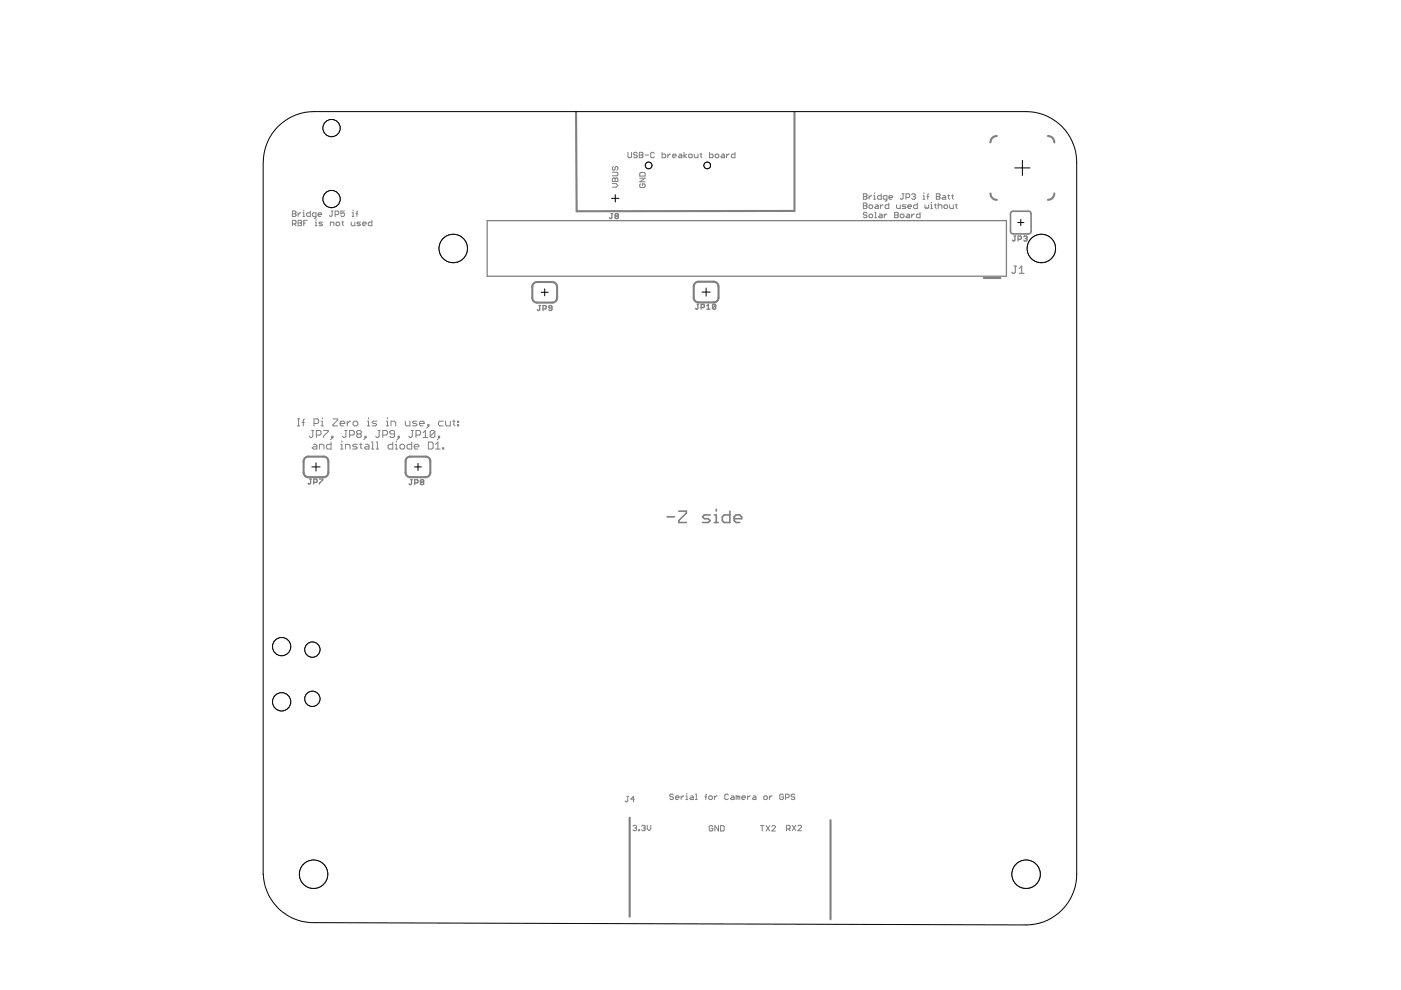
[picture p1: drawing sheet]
<svg xmlns="http://www.w3.org/2000/svg" width="297mm" height="210mm" viewBox="0 0 297 210" stroke-linecap="round" stroke-linejoin="round" font-family="sans-serif">
<path d="M214.4 45l.4-.2h3.3l.4 .2 .1 4-.2 .5-3.6 .1-.4-.2zM141.4 109.6h1.6M143.9 108.4h1.6v.4l-1.6 1.6v.4h1.6M150.6 109.2h-1.2l-.5 .4 .5 .4h.8l.4 .4-.4 .4h-1.3M151.5 110.8h.8M151.5 109.2h.4v1.6M151.9 108v.4M154.7 108.4v2.4h-1.2l-.4-.4v-.8l.4-.4h1.2M155.7 110h1.5v-.4l-.4-.4h-.7l-.4 .4v.8l.4 .4h.7" fill="none" stroke="#808080" stroke-width=".34"/>
<g fill="none" stroke="#808080" stroke-width=".44">
<path d="M122.1 23.7l.2 21.1 46-.1M168.4 23.7v21.1M211.3 28.8l-.5 .2-.5 .3-.3 .9M222.2 28.8l.8 .3 .4 .5 .1 .6M208.6 58.9h3.5M210 41l.3 .9 .5 .3 .5 .2M223.5 41l-.1 .6-.4 .5-.8 .3M113.2 60.1l.6-.3h3.3l.7 .3 .3 .7v2.4l-.3 .7-.7 .3h-3.3l-.6-.3-.3-.7v-2.4zM147.4 60l.7-.3h3.2l.5 .2 .4 .3 .1 .5-.1 2.9-.4 .4-.5 .1h-3.2l-.5-.1-.4-.4-.1-.5v-2.4zM64.7 97.1l.7-.3h3.2l.5 .1 .4 .4 .1 .5-.1 2.9-.4 .3-.5 .2h-3.2l-.7-.3-.3-.7v-2.4zM86.3 97.1l.7-.3h3.3l.7 .3 .2 .7v2.7l-.2 .4-.7 .3h-3.3l-.7-.3-.3-.7v-2.7zM133.5 173.4v21"/>
<path d="M176.1 173.9v21"/>
</g>
<g fill="none" stroke="#808080" stroke-width=".21">
<path d="M129.8 38.9h.8l.4 .4-.4 .4h-.8M129.8 36.5h1l.2 .2v.4l-.2 .2h-1M130 35.3l-.2 .2v.4l.2 .2 .4-.2v-.4l.2-.2 .4 .2v.4l-.2 .2M130 37.7l.4 .2 .4-.2 .2 .2v.6h-1.2v-.6zM130.4 37.9v.6M133.1 32.3v1l.2 .1h.4l.2-.1v-1M135.1 32.5l-.2-.2h-.4l-.2 .4 .2 .2h.4l.2 .4-.2 .1h-.4l-.2-.1M135.6 32.3h.5l.2 .2-.2 .4 .2 .4-.2 .1h-.5zM135.6 32.9h.5M135.6 37.8h1.2l-1.2 .7h1.2M135.8 39l-.2 .2v.4l.2 .2h.8l.2-.2v-.4l-.2-.2h-.4v.4M135.8 36.6h.8l.2 .2v.5h-1.2v-.5z"/>
<path d="M136.8 32.9h.7M138.7 32.5l-.2-.2h-.3l-.2 .2v.8l.2 .1h.3l.2-.1M140.4 32.3v1.1h.5l.2-.1v-.4l-.2-.2h-.5M141.6 32.7v.7M142.2 32.7l-.6 .4M142.6 33.1h.8l-.2-.4h-.4l-.2 .2v.4l.2 .1h.4M144 32.7h.4l.2 .2v.5h-.6l-.2-.1 .2-.2h.6M145 32.3v1.1M145.6 32.7l-.6 .4 .6 .3M146 32.9l.2-.2h.4l.2 .2v.4l-.2 .1h-.4l-.2-.1zM147.2 32.7v.6l.2 .1h.6v-.7M148.4 32.7h.4"/>
<path d="M148.6 32.5v.8l.2 .1M150.4 32.3v1.1h.6l.2-.1v-.4l-.2-.2h-.6M151.6 32.9l.2-.2h.4l.2 .2v.4l-.2 .1h-.4l-.2-.1zM153 32.7h.4l.2 .2v.5h-.6l-.2-.1 .2-.2h.6M154.1 32.7v.7M154.6 32.7l-.5 .4M155.8 32.3v1.1h-.5l-.2-.1v-.4l.2-.2h.5M62 44.7h.6l.2 .2-.2 .4 .2 .4-.2 .2h-.6zM62 47.5h.6l.2-.2v-.4l-.2-.2h-.6v1.2M62 45.3h.6M62.4 47.5l.4 .4M63.2 45.1v.8"/>
<path d="M63.2 46.7h.6l.2 .2-.2 .4 .2 .4-.2 .2h-.6zM63.2 47.3h.6M63.8 45.1l-.6 .4M64.2 45.9h.4M64.2 45.1h.2v.8M64.4 44.6v.1M64.4 47.3h.4M65.2 46.7h-.8v1.2M65.8 44.7v1.2h-.6l-.2-.2v-.4l.2-.2h.6M66.8 47.1h.2v.8M66.8 47.9h.4M67 45.9h-.6l-.2-.2v-.4l.2-.2h.6v1l-.4 .2"/>
<path d="M67 46.5v.2M67.4 45.5h.8l-.2-.4h-.4l-.2 .2v.4l.2 .2h.4M68.4 47.1h-.6l-.2 .2 .2 .2h.4l.2 .2-.2 .2h-.6M70 47.9v-.8h.6l.2 .2v.6M70.2 44.7h.4M70.4 44.7v1l-.2 .2-.4-.2M71.1 45.5h.5l.2-.2v-.4l-.2-.2h-.5v1.2M71.2 47.3l.2-.2h.4l.2 .2v.4l-.2 .2h-.4l-.2-.2zM72.5 47.1h.3M72.6 46.9v.8l.2 .2M73 44.7h-.7v.6l.3-.2 .4 .2v.4l-.2 .2h-.3l-.2-.2M74.5 47.1v.6l.2 .2h.5v-.8"/>
<path d="M74.7 45.9h.4M74.7 45.1h.2v.8M74.9 44.6v.1M75.5 45.3h.4M75.9 44.7l-.2 .2v1M76.4 47.1h-.5l-.2 .2 .7 .4-.2 .2h-.5M76.9 47.5h.7l-.2-.4h-.3l-.2 .2v.4l.2 .2h.3M78.8 46.7v1.2h-.5l-.2-.2v-.4l.2-.2h.5M183 41.1h.6l.2 .2-.2 .4 .2 .4-.2 .1h-.6zM183 43.1h.6l.2 .1-.2 .4 .2 .4-.2 .2h-.6zM183 41.7h.6M183 43.6h.6"/>
<path d="M183.8 45.2l-.2-.2h-.4l-.2 .4 .2 .2h.4l.2 .4-.2 .2h-.4l-.2-.2M184.3 41.5v.7M184.3 43.6l.1-.2h.4l.2 .2v.4l-.2 .2h-.4l-.1-.2zM184.3 45.6l.1-.2h.4l.2 .2v.4l-.2 .2h-.4l-.1-.2zM184.8 41.5l-.5 .4M185.3 42.2h.3M185.3 41.5h.1v.7M185.4 40.9v.2M185.5 45h.2v1.2M185.5 46.2h.3M185.7 43.4h.3l.2 .2v.6h-.5l-.2-.2 .2-.2h.5M186.5 45.4h.3l.2 .2v.6h-.5l-.2-.2 .2-.2h.5"/>
<path d="M186.7 43.4v.8M186.8 41.1v1.1h-.6l-.1-.1v-.4l.1-.2h.6M187.2 43.4l-.5 .4M187.5 45.4v.8M188 42.2h-.5l-.2-.1v-.4l.2-.2h.5v.9l-.4 .2M188 45.4l-.5 .4M188.4 43.1v1.1h-.5l-.2-.2v-.4l.2-.2h.5M188.5 41.9h.8l-.2-.4h-.4l-.2 .2v.4l.2 .1h.4M189.7 45h.6l.2 .2-.2 .4 .2 .4-.2 .2h-.6zM189.7 45.6h.6M190.1 43.4v.6l.2 .2h.6v-.8M191.1 45.4h.4l.2 .2v.4l-.2 .2h-.4l-.2-.2v-.4z"/>
<path d="M191.3 41.1h.4M191.5 41.1v1l-.2 .1-.4-.1M192.1 43.4h-.6l-.2 .2 .2 .2h.4l.2 .2-.2 .2h-.6M192.1 41.9h.6l.2-.2v-.4l-.2-.2h-.6v1.1M192.3 45.4h.4l.2 .2v.6h-.6l-.2-.2 .2-.2h.6M192.5 43.8h.8l-.2-.4h-.4l-.2 .2v.4l.2 .2h.4M193.3 41.3l.2-.2h.4l.2 .2-.2 .4M193.3 45.4v.8M193.7 41.7h.2M193.9 41.7l.2 .2-.2 .3h-.4l-.2-.1M193.9 45.4h-.2l-.4 .4M194.5 43.1v1.1h-.6l-.2-.2v-.4l.2-.2h.6"/>
<path d="M195.1 45v1.2h-.6l-.2-.2v-.4l.2-.2h.6M195.7 42.2h.4M195.7 41.5h.2v.7M195.9 40.9v.2M196.1 43.4v.6l.2 .2 .2-.2 .2 .2 .2-.2v-.6M196.5 41.7h.4M196.9 41.1l-.2 .2v.9M197.3 44.2h.4M197.3 43.4h.2v.8M197.5 42.9v.2M198.1 43.4h.4M198.3 43.2v.8l.2 .2"/>
<path d="M198.5 41.1h.6l.2 .2-.2 .4 .2 .4-.2 .1h-.6zM198.5 41.7h.6M198.9 43.6l.2-.2h.4l.2 .2v.6M198.9 43.1v1.1M199.9 41.5h.4l.2 .2v.5h-.6l-.2-.1 .2-.2h.6M200.1 43.6l.2-.2h.4l.2 .2v.4l-.2 .2h-.4l-.2-.2zM200.9 41.5h.4M201.1 41.3v.8l.2 .1M201.3 43.4v.6l.2 .2h.6v-.8M201.7 41.5h.4M201.9 41.3v.8l.2 .1M202.5 43.4h.4"/>
<path d="M202.7 43.2v.8l.2 .2M63.1 90.3h.4M63.1 88.8h.4M63.3 88.8v1.5M64.1 89.6h.5M64.6 88.8l-.3 .3v1.2M66.1 91.3h.4M66.3 91.3v1.2l-.2 .3h-.3l-.2-.3M66.4 94.2h.5l.3 .3v.7h-.8l-.2-.2 .2-.3h.8M66.6 89.8h.7l.3-.2v-.5l-.3-.3h-.7v1.5M67.1 92.2h.7l.3-.2v-.5l-.3-.2h-.7v1.5M67.7 95.2v-1h.8l.2 .3v.7"/>
<path d="M68.1 90.3h.5M68.1 89.3h.2v1M68.3 88.6v.2M68.6 91.3h1v.2l-1 1v.3M70.2 93.7v1.5h-.7l-.3-.2v-.5l.3-.3h.7M70.3 92.5h.3v.3h-.3zM70.6 88.8h1v.3l-1 .9v.3h1M70.6 92.8l-.5 .4M72.1 89.8h1v-.2l-.3-.3h-.5l-.2 .3v.4l.2 .3h.5M72.2 94.2h.3v1M72.2 95.2h.5M72.5 93.5v.2"/>
<path d="M73.1 91.3h.5M73.2 95.2v-1h.8l.2 .3v.7M73.3 91.3v1.2l-.2 .3h-.2l-.3-.3M73.6 89.3v1M74.1 92.2h.7l.3-.2v-.5l-.3-.2h-.7v1.5M74.4 89.3h-.3l-.5 .5M75.1 89.3h.5l.3 .3v.4l-.3 .3h-.5l-.2-.3v-.4zM75.7 94.2h-.7l-.3 .3 .3 .2h.5l.2 .3-.2 .2h-.8M75.9 92l-.3 .2 .3 .6h.5l.2-.3v-.3l-.2-.2M75.9 92l-.3-.2 .3-.5h.5l.2 .2-.2 .5M75.9 92h.5M76.2 94.2h.6"/>
<path d="M76.5 94v1l.3 .2M77.4 92.5h.2v.3h-.2zM77.5 94.2h.5l.2 .3v.7h-.7l-.2-.2 .2-.3h.7M77.6 92.8l-.5 .4M77.9 90.3h.5M77.9 89.3h.2v1M78.1 88.6v.2M78.8 95.2h.4M78.8 93.7h.2v1.5M79.8 95.2h.5M79.8 93.7h.2v1.5M79.9 89.3h-.8l-.2 .3 .2 .2h.5l.3 .2-.3 .3h-.7"/>
<path d="M80.1 91.3h.5M80.4 91.3v1.2l-.3 .3h-.2l-.2-.3M81.2 92.2h.7l.2-.2v-.5l-.2-.2h-.7v1.5M81.9 90.3h.5M81.9 89.3h.2v1M82.1 88.6v.2M82.9 90.3v-1h.8l.2 .3v.7M83.3 93.7v1.5h-.8l-.2-.2v-.5l.2-.3h.8M83.7 92h-.8l-.2-.2v-.3l.2-.2h.5l.3 .2v1l-.3 .3h-.5l-.2-.3M83.8 94.2h.2v1M83.8 95.2h.5M84 93.5v.2"/>
<path d="M84.4 92.5h.3v.3h-.3zM84.7 92.8l-.5 .4M84.8 94.5l.2-.3h.5l.3 .3v.5l-.3 .2h-.5l-.2-.2zM85.9 89.3v.7l.3 .3h.7v-1M87.2 91.3h.5M87.3 93.7v1.5h-.7l-.3-.2v-.5l.3-.3h.7M87.4 91.3v1.2l-.2 .3h-.3l-.2-.3M87.8 94.7h1l-.2-.5h-.5l-.3 .3v.5l.3 .2h.5M88.2 92.2h.7l.3-.2v-.5l-.3-.2h-.7v1.5M88.4 89.3h-.7l-.3 .3 .3 .2h.5l.2 .2-.2 .3h-.8M88.9 89.8h1v-.2l-.2-.3h-.5l-.3 .3v.4l.3 .3h.5M89.7 92.8h1"/>
<path d="M89.7 91.8l.5-.5v1.5M90.7 90h.3v.3h-.3zM90.8 93.7h.8l.2 .3v1l-.2 .2h-.8zM91 90.3l-.6 .5M92.2 91.5v1l-.3 .3h-.4l-.3-.3M92.2 91.5l-.3-.2h-.4l-.3 .2v1M92.2 91.5l-1 1M92.4 95.2h.9M92.4 94.2l.4-.5v1.5M93 92.5h.2v.3h-.2zM93.2 92.8l-.5 .4M93.9 95h.2v.2h-.2z"/>
<path d="M94 89.3h-.8l-.2 .3v.4l.2 .3h.8M94.5 89.3v.7l.2 .3h.8v-1M96 89.3h.5M96.2 89.1v.9l.3 .3M97 90h.2v.3h-.2zM97 89.3h.2v.3h-.2zM132.9 168.8h.4M133.1 168.8v1l-.2 .2-.4-.2M134.2 175.2l.2-.2h.4l.2 .2-.2 .4M134.5 169.4h-.8l.6-.6v1.2M134.6 175.6h.2M134.8 175.6l.2 .1-.2 .4h-.4l-.2-.2"/>
<path d="M135.4 175.9h.2v.2h-.2zM136 175.2l.2-.2h.4l.2 .2-.2 .4M136.4 175.6h.2M136.6 175.6l.2 .1-.2 .4h-.4l-.2-.2M137.2 175v.7l.4 .4 .4-.4v-.7M142.8 168.6l-.2-.2h-.4l-.2 .2 .2 .4h.4l.2 .1-.2 .4h-.4l-.2-.2M143.2 169.1h.8l-.2-.3h-.4l-.2 .2v.3l.2 .2h.4M144.4 168.8v.7M145 168.8l-.6 .3M145.4 169.5h.4M145.4 168.8h.2v.7M145.6 168.2v.2"/>
<path d="M146.4 168.8h.4l.2 .2v.5h-.6l-.2-.2 .2-.2h.6M147.4 168.4h.2v1.1M147.4 169.5h.4M149.5 169h.3M149.8 168.4l-.2 .2v.9M150.3 169l.2-.2h.3l.2 .2v.3l-.2 .2h-.3l-.2-.2zM151.1 175.2l-.2-.2h-.3l-.2 .2v.8l.2 .2h.3l.2-.2v-.4h-.4M151.5 168.8v.7M152 168.8l-.5 .3M152.3 175v1.2l-.7-1.2v1.2M152.8 175h.6l.1 .2v.8l-.1 .2h-.6zM154.4 168.6l-.2-.2h-.3l-.2 .2v.7l.2 .2h.3l.2-.2"/>
<path d="M155.1 168.8h.3l.2 .2v.5h-.5l-.2-.2 .2-.2h.5M156.5 169l-.4-.2v.7M156.5 169v.5M156.5 169l.2-.2 .1 .2v.5M157.3 169.1h.8l-.2-.3h-.4l-.2 .2v.3l.2 .2h.4M158.5 168.8v.7M159.1 168.8l-.6 .3M159.7 168.8h.4l.2 .2v.5h-.6l-.2-.2 .2-.2h.6M161.2 175h.8M161.6 175v1.2M161.9 169l.2-.2h.4l.2 .2v.3l-.2 .2h-.4l-.2-.2zM162.4 175l.8 1.2"/>
<path d="M163.1 168.8v.7M163.2 175l-.8 1.2M163.6 175.2l.2-.2h.4l.2 .2v.2l-.8 .8h.8M163.7 168.8l-.6 .3M166.1 168.6l-.2-.2h-.4l-.2 .2v.7l.2 .2h.4l.2-.2v-.3h-.4M166.5 169.1h.6l.2-.1v-.4l-.2-.2h-.6v1.1M166.8 175.7h.5l.2-.1v-.4l-.2-.2h-.5v1.1M167.1 175.7l.4 .4M168 175l.7 1.1M168.5 168.6l-.2-.2h-.4l-.2 .2 .2 .4h.4l.2 .1-.2 .4h-.4l-.2-.2M168.7 175l-.7 1.1M169.2 175.2l.2-.2h.3l.2 .2v.2l-.7 .7h.7"/>
</g>
<g fill="none" stroke="#808080" stroke-width=".28">
<path d="M103.3 46.8h110.1v11.8h-110.1zM129.6 45.3h.3M129.7 45.3v.9l-.1 .1-.4-.1M130.6 45.8l-.2 .2 .2 .3h.3l.2-.1-.2-.4M130.6 45.8l-.2-.2 .2-.3h.3l.2 .2-.2 .3M130.6 45.8h.3M215 50h.3M215.2 50v.9l-.2 .2-.3-.2M215.9 50.7h.5l.2-.1-.2-.6h-.5v1.1M217.1 50.2l.1-.2h.4l.2 .2-.2 .4M217.4 50.6h.2M217.6 50.6l.2 .1-.2 .4h-.4l-.1-.2"/>
<path d="M114.3 64.8h.3M114.4 64.8v.9l-.1 .1-.4-.1M115.1 65.5h.5l.2-.2v-.3l-.2-.2h-.5v1M117 65.3h-.5l-.2-.2 .2-.3 .5 .2v.7l-.2 .1h-.3l-.2-.1M147.8 64.5h.3M148 64.5v.9l-.2 .2-.4-.2M148.7 65.2h.5l.1-.2v-.3l-.1-.2h-.5v1.1M149.9 65.6h.6M149.9 64.9l.3-.4v1.1M151.7 64.7v.7l-.1 .2h-.4l-.1-.2M151.7 64.7l-.1-.2h-.4l-.1 .2v.7M151.7 64.7l-.6 .7"/>
<path d="M65.7 101.6h.3M65.8 101.6v.8l-.1 .2-.4-.2M66.5 102.3h.6l.1-.2-.1-.5h-.6v1M67.7 101.6h.7l-.7 1M87.1 101.7h.3M87.2 101.7v.9l-.1 .1-.4-.1M87.9 102.4h.6l.1-.2v-.3l-.1-.2h-.6v1M89.3 102.2l-.2 .2 .2 .3h.4l.1-.1-.1-.4M89.3 102.2l-.2-.2 .2-.3h.4l.1 .2-.1 .3M89.3 102.2h.4"/>
</g>
<path d="M215 56.4h.5M215.3 56.4v1.3l-.3 .3h-.3l-.2-.3M216.1 58h1M216.1 56.9l.5-.5v1.6" fill="none" stroke="#808080" stroke-width=".23"/>
<g fill="none" stroke="#000" stroke-width=".21">
<path d="M215.2 35.6h3.2M216.8 34v3.2M129.7 42.1h1.5M130.5 41.3v1.5M215.8 47.2h1.3M216.4 46.5v1.3M114.7 62h1.5M115.5 61.2v1.5M148.8 61.9h1.8M149.7 61.1v1.7M66.1 99h1.8M67 98.1v1.8"/>
<path d="M87.9 99h1.4M88.6 98.3v1.4"/>
<circle cx="220.8" cy="52.7" r="3"/>
</g>
<circle cx="220.8" cy="52.7" r="3" fill="#fff" stroke="#000" stroke-width=".21"/>
<circle cx="96.1" cy="52.7" r="3" fill="none" stroke="#000" stroke-width=".21"/>
<circle cx="96.1" cy="52.7" r="3" fill="#fff" stroke="#000" stroke-width=".21"/>
<circle cx="66.5" cy="185.4" r="3" fill="none" stroke="#000" stroke-width=".21"/>
<circle cx="66.5" cy="185.4" r="3" fill="#fff" stroke="#000" stroke-width=".21"/>
<circle cx="217.6" cy="185.4" r="3" fill="none" stroke="#000" stroke-width=".21"/>
<circle cx="217.6" cy="185.4" r="3" fill="#fff" stroke="#000" stroke-width=".21"/>
<g fill="none" stroke="#000" stroke-width=".21">
<path d="M55.8 34.5v150.9M55.8 34.4a10.7 10.7 0 0 1 10.8-10.7h150.9a10.7 10.7 0 0 1 10.8 10.7v151a10.8 10.8 0 0 1-10.8 10.7l-150.7-.5a10.6 10.6 0 0 1-11-10.2"/>
<circle cx="59.7" cy="137.1" r="1.93"/>
</g>
<circle cx="59.7" cy="137.1" r="1.93" fill="#fff" stroke="#000" stroke-width=".21"/>
<circle cx="59.7" cy="148.8" r="1.93" fill="none" stroke="#000" stroke-width=".21"/>
<circle cx="59.7" cy="148.8" r="1.93" fill="#fff" stroke="#000" stroke-width=".21"/>
<circle cx="66.2" cy="137.7" r="1.61" fill="none" stroke="#000" stroke-width=".21"/>
<circle cx="66.2" cy="137.7" r="1.61" fill="#fff" stroke="#000" stroke-width=".21"/>
<circle cx="66.2" cy="148.2" r="1.61" fill="none" stroke="#000" stroke-width=".21"/>
<circle cx="66.2" cy="148.2" r="1.61" fill="#fff" stroke="#000" stroke-width=".21"/>
<circle cx="137.5" cy="35.1" r=".7" fill="none" stroke="#000" stroke-width=".21"/>
<circle cx="137.5" cy="35.1" r=".7" fill="#fff" stroke="#000" stroke-width=".21"/>
<circle cx="149.9" cy="35.1" r=".7" fill="none" stroke="#000" stroke-width=".21"/>
<circle cx="149.9" cy="35.1" r=".7" fill="#fff" stroke="#000" stroke-width=".21"/>
<circle cx="70.3" cy="27.2" r="1.82" fill="none" stroke="#000" stroke-width=".21"/>
<circle cx="70.3" cy="27.2" r="1.82" fill="#fff" stroke="#000" stroke-width=".21"/>
<circle cx="70.3" cy="42.2" r="1.82" fill="none" stroke="#000" stroke-width=".21"/>
<circle cx="70.3" cy="42.2" r="1.82" fill="#fff" stroke="#000" stroke-width=".21"/>
</svg>
